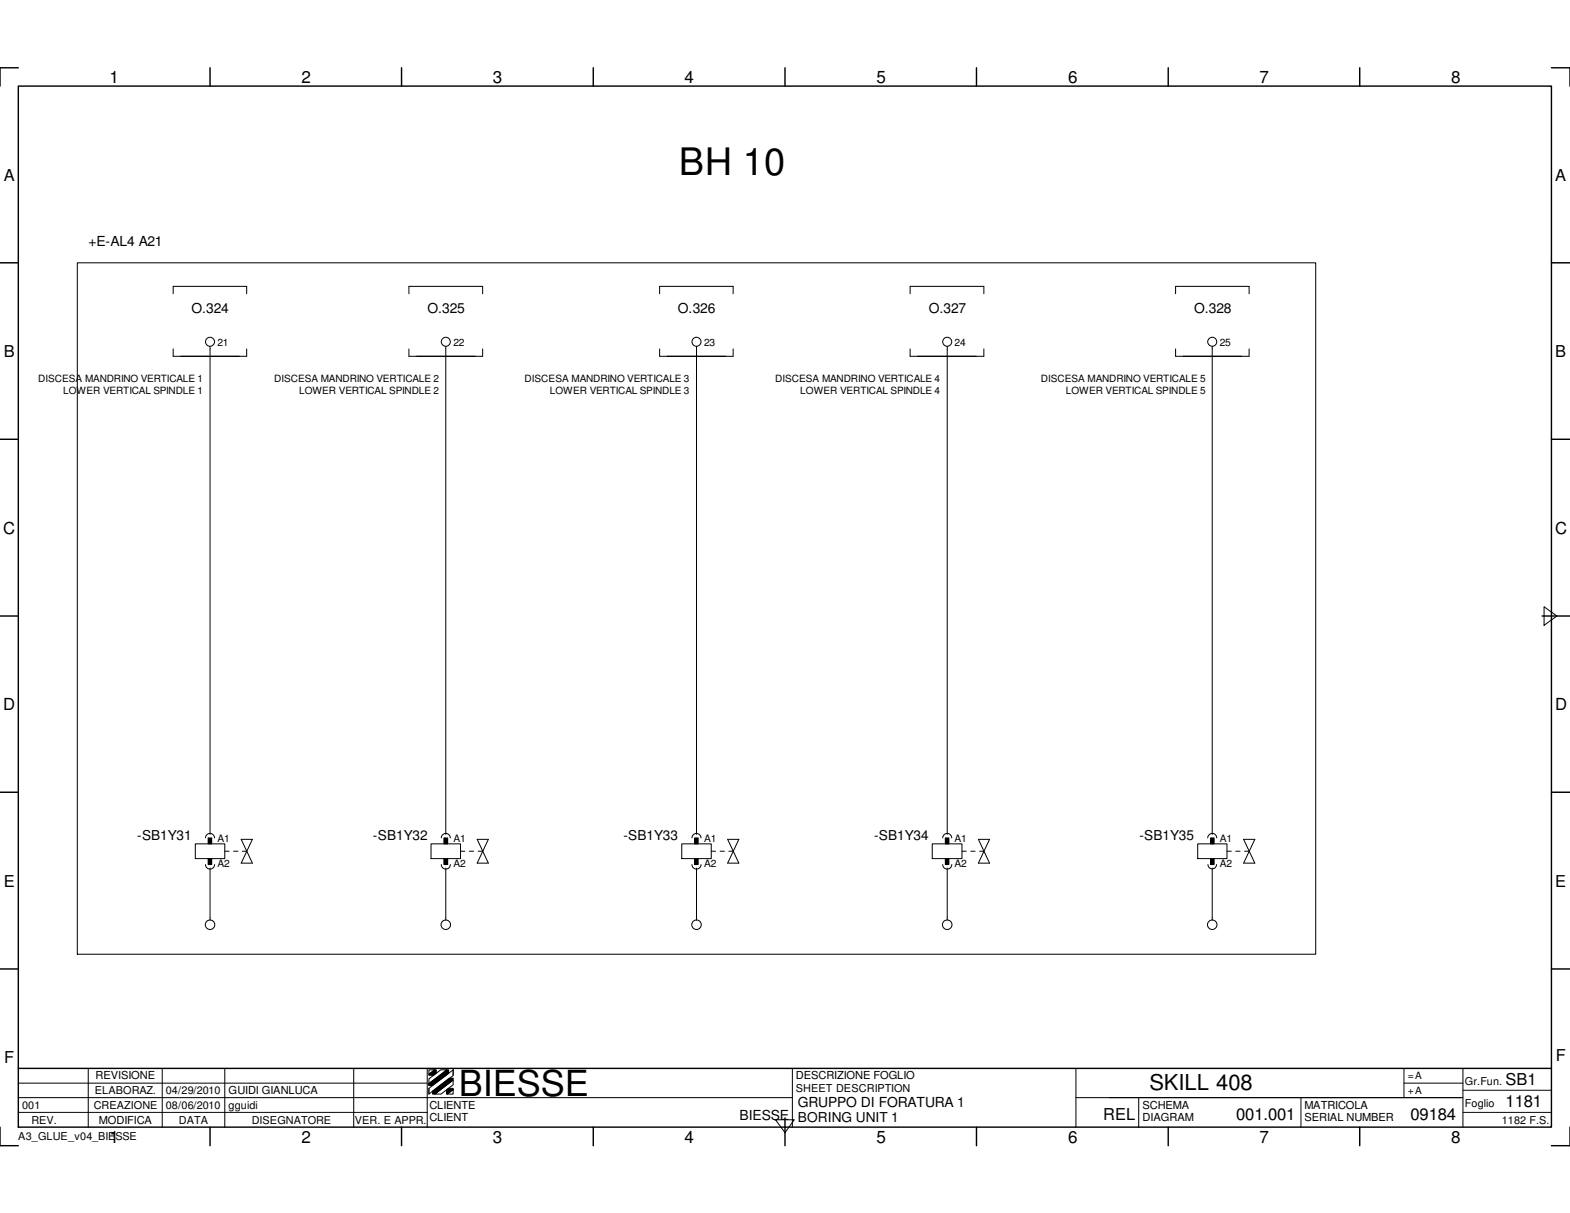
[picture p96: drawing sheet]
<svg xmlns="http://www.w3.org/2000/svg" width="279mm" height="216mm" viewBox="0 0 279 216" stroke-linecap="round" stroke-linejoin="round" font-family="sans-serif">
<defs><g id="words">
<text font-size="6.7" x="120.8" y="31.1">BH 10</text>
<text font-size="6.4" x="81.7" y="195.1">BIESSE</text>
<text font-size="3.9" x="204.6" y="194.1">SKILL 408</text>
<g font-size="3">
<text x="19.5" y="14.7">1</text>
<text x="53.6" y="14.7">2</text>
<text x="87.7" y="14.7">3</text>
<text x="121.8" y="14.7">4</text>
<text x="156" y="14.7">5</text>
<text x="190.1" y="14.7">6</text>
<text x="224.2" y="14.7">7</text>
<text x="258.2" y="14.7">8</text>
<text x=".6" y="95">C</text>
<text x="276.7" y="95">C</text>
<text x=".6" y="126.4">D</text>
<text x="276.7" y="126.4">D</text>
<text x="267.9" y="197">1181</text>
<text x="19.5" y="203.5">1</text>
<text x="53.6" y="203.5">2</text>
<text x="87.7" y="203.5">3</text>
<text x="121.8" y="203.5">4</text>
<text x="156" y="203.5">5</text>
<text x="190.1" y="203.5">6</text>
<text x="220" y="199.3">001.001</text>
<text x="224.2" y="203.5">7</text>
<text x="251" y="199.3">09184</text>
<text x="258.2" y="203.5">8</text>
</g>
<g font-size="2.9">
<text x=".7" y="32.1">A</text>
<text x="276.8" y="32.1">A</text>
<text x=".7" y="63.5">B</text>
<text x="276.8" y="63.5">B</text>
<text x=".7" y="157.9">E</text>
<text x="276.8" y="157.9">E</text>
<text x=".8" y="189.2">F</text>
<text x="276.9" y="188.9">F</text>
<text x="267.9" y="193.1">SB1</text>
<text x="196.3" y="199.3">REL</text>
</g>
<g font-size="2.5">
<text x="15.7" y="43.9">+E-AL4 A21</text>
<text x="34.1" y="55.7">O.324</text>
<text x="76.1" y="55.7">O.325</text>
<text x="120.6" y="55.7">O.326</text>
<text x="165.3" y="55.7">O.327</text>
<text x="212.5" y="55.7">O.328</text>
<text x="142" y="197">GRUPPO DI FORATURA 1</text>
<text x="131.6" y="199.3">BIESSE</text>
</g>
<g font-size="2.4">
<text x="24.4" y="149.6">-SB1Y31</text>
<text x="66.4" y="149.6">-SB1Y32</text>
<text x="111" y="149.6">-SB1Y33</text>
<text x="155.6" y="149.6">-SB1Y34</text>
<text x="202.8" y="149.6">-SB1Y35</text>
<text x="142" y="199.8">BORING UNIT 1</text>
</g>
<g font-size="2">
<text x="17" y="192.1">REVISIONE</text>
<text x="40.6" y="194.7">GUIDI GIANLUCA</text>
<text x="76.4" y="197.4">CLIENTE</text>
<text x="141.6" y="192.1">DESCRIZIONE FOGLIO</text>
<text x="203.3" y="197.4">SCHEMA</text>
<text x="232.2" y="197.4">MATRICOLA</text>
<text x="17.6" y="200">MODIFICA</text>
<text x="76.4" y="199.6">CLIENT</text>
<text x="203.3" y="199.6">DIAGRAM</text>
<text x="232.2" y="199.6">SERIAL NUMBER</text>
</g>
<g font-size="1.9">
<text x="3.9" y="197.4">001</text>
<text x="16.7" y="197.4">CREAZIONE</text>
<text x="16.9" y="194.7">ELABORAZ.</text>
<text x="29.5" y="194.7">04/29/2010</text>
<text x="29.5" y="197.4">08/06/2010</text>
<text x="40.6" y="197.4">gguidi</text>
<text x="141.6" y="194.4">SHEET DESCRIPTION</text>
<text x="260.7" y="197">Foglio</text>
<text x="260.7" y="193.1">Gr.Fun.</text>
<text x="3.3" y="202.9">A3_GLUE_v04_BIESSE</text>
<text x="5.6" y="200">REV.</text>
<text x="31.8" y="200">DATA</text>
<text x="44.8" y="200">DISEGNATORE</text>
<text x="63.2" y="200">VER. E APPR.</text>
<text x="267.3" y="200">1182 F.S.</text>
</g>
<g font-size="1.8">
<text x="38.7" y="61.5">21</text>
<text x="80.7" y="61.5">22</text>
<text x="125.3" y="61.5">23</text>
<text x="169.9" y="61.5">24</text>
<text x="217.1" y="61.5">25</text>
<text x="6.8" y="68.1">DISCESA MANDRINO VERTICALE 1</text>
<text x="11.2" y="70.1">LOWER VERTICAL SPINDLE 1</text>
<text x="48.8" y="68.1">DISCESA MANDRINO VERTICALE 2</text>
<text x="53.2" y="70.1">LOWER VERTICAL SPINDLE 2</text>
<text x="93.3" y="68.1">DISCESA MANDRINO VERTICALE 3</text>
<text x="97.8" y="70.1">LOWER VERTICAL SPINDLE 3</text>
<text x="138" y="68.1">DISCESA MANDRINO VERTICALE 4</text>
<text x="142.4" y="70.1">LOWER VERTICAL SPINDLE 4</text>
<text x="185.2" y="68.1">DISCESA MANDRINO VERTICALE 5</text>
<text x="189.7" y="70.1">LOWER VERTICAL SPINDLE 5</text>
<text x="38.7" y="149.9">A1</text>
<text x="80.7" y="149.9">A1</text>
<text x="125.3" y="149.9">A1</text>
<text x="169.9" y="149.9">A1</text>
<text x="217.1" y="149.9">A1</text>
<text x="38.7" y="154.4">A2</text>
<text x="80.7" y="154.4">A2</text>
<text x="125.3" y="154.4">A2</text>
<text x="169.9" y="154.4">A2</text>
<text x="217.1" y="154.4">A2</text>
<text x="250.5" y="192.1">=A</text>
<text x="250.5" y="194.7">+A</text>
</g>
</g></defs>
<g fill="none" stroke="#000" stroke-width=".25">
<path d="M3.3 15.3h272.8v185.3h-272.8zM3.3 12.1h-3.3v3.2M37.4 12.1v3.2M71.5 12.1v3.2M105.6 12.1v3.2M139.7 12.1v3.2M173.8 12.1v3.2M207.9 12.1v3.2M242 12.1v3.2M276.1 12.1h3.3v3.2M0 46.8h3.3M276.1 46.8h3.3"/>
<path d="M0 78.2h3.3M276.1 78.2h3.3M0 109.6h3.3M274.4 109.6h5M0 141h3.3M276.1 141h3.3M0 172.5h3.3M276.1 172.5h3.3M3.3 190.2h272.8M139.7 199v4.9M0 200.6v3.3h3.3M37.4 200.6v3.3"/>
<path d="M71.5 200.6v3.3M105.6 200.6v3.3M173.8 200.6v3.3M207.9 200.6v3.3M242 200.6v3.3M279.4 200.6v3.3h-3.3"/>
</g>
<g fill="none" stroke="#000" stroke-width=".18">
<path d="M13.8 46.8h220.3v123h-220.3zM30.8 52.3v-1.3h13.1v1.3M72.8 52.3v-1.3h13.1v1.3M117.4 52.3v-1.3h13.1v1.3M162 52.3v-1.3h13.1v1.3M209.2 52.3v-1.3h13.1v1.3M30.8 62.1v1.3h13.1v-1.3M37.4 61.6v86.9M72.8 62.1v1.3h13.1v-1.3M79.3 61.6v86.9M117.4 62.1v1.3h13.1v-1.3M124 61.6v86.9"/>
<path d="M162 62.1v1.3h13.1v-1.3M168.6 61.6v86.9M209.2 62.1v1.3h13.1v-1.3M215.7 61.6v86.9M274.8 108l2.3 1.6-2.3 1.7zM34.8 150.2h5.2v2.6h-5.2zM36.6 149.1a.8 .8 0 0 1 .8-.8 .8 .8 0 0 1 .8 .8M36.6 153.9a.8 .8 0 0 0 .8 .8 .8 .8 0 0 0 .8-.8M37 149.1h.7v1.1h-.7zM37 152.8h.7v1.1h-.7zM37.4 154.5v9.3M42.9 149.4l2 4.2h-2l2-4.2z"/>
<path d="M76.7 150.2h5.3v2.6h-5.3zM78.5 149.1a.8 .8 0 0 1 .8-.8 .8 .8 0 0 1 .8 .8M78.5 153.9a.8 .8 0 0 0 .8 .8 .8 .8 0 0 0 .8-.8M79 149.1h.7v1.1h-.7zM79 152.8h.7v1.1h-.7zM79.3 154.5v9.3M84.9 149.4h2l-2 4.2h2zM121.3 150.2h5.3v2.6h-5.3zM123.1 149.1a.8 .8 0 0 1 .9-.8 .8 .8 0 0 1 .8 .8M123.1 153.9a.8 .8 0 0 0 .9 .8 .8 .8 0 0 0 .8-.8M123.6 149.1h.6v1.1h-.6zM123.6 152.8h.6v1.1h-.6z"/>
<path d="M124 154.5v9.3M129.5 149.4h2l-2 4.2h2zM165.9 150.2h5.3v2.6h-5.3zM167.8 149.1a.8 .8 0 0 1 .8-.8 .8 .8 0 0 1 .8 .8M167.8 153.9a.8 .8 0 0 0 .8 .8 .8 .8 0 0 0 .8-.8M168.2 149.1h.7v1.1h-.7zM168.2 152.8h.7v1.1h-.7zM168.6 154.5v9.3M174.1 149.4h2l-2 4.2h2zM213.1 150.2h5.3v2.6h-5.3zM214.9 149.1a.8 .8 0 0 1 .8-.8 .8 .8 0 0 1 .8 .8M215 153.9a.76 .76 0 0 0 .7 .7 .76 .76 0 0 0 .8-.7"/>
<path d="M215.4 149.1h.7v1.1h-.7zM215.4 152.8h.7v1.1h-.7zM215.7 154.5v9.3M221.3 149.4h2l-2 4.2h2zM3.3 195.4h137.7M3.3 198h72.7M3.3 192.8h72.7M15.7 190.2v10.4M28.9 190.2v10.4M40 190.2v10.4M62.9 190.2v10.4M76 190.2v10.4"/>
<path d="M76.3 192.9l3.2-2.5h.3v.7l-2.8 2.1h-.7zM76.3 191.2l1-.8h.3v.6l-.4 .4h-.9zM76.3 193.7l4.3-3.3v1l-4.3 3.3zM76.3 192l2.1-1.6h1.1l-3.2 2.5zM76.3 190.4h1l-1 .8zM76.3 192.9v.4M76.3 193.7v1M77 194.2l3-2.3h.6v.3l-3.2 2.5h-.4zM77.4 194.7l3.2-2.5v.9l-2.1 1.6zM79.5 194l.3-.3h.8v.2l-1 .8h-.1zM79.6 194.7l1-.8v.8zM80.6 190.4v1"/>
<path d="M138 199.3h3.4l-1.7 2.3zM141 190.2v10.4M191.5 195.4h68.8M191.5 190.2v10.4M202.6 195.4v5.2M231.5 195.4v5.2M249.9 192.8h10.4M249.9 190.2v5.2M260.3 190.2v10.4M260.3 198h15.8M260.3 194.1h15.8"/>
<circle cx="37.4" cy="60.8" r=".8"/>
<circle cx="79.3" cy="60.8" r=".8"/>
<circle cx="124" cy="60.8" r=".8"/>
<circle cx="168.6" cy="60.8" r=".8"/>
<circle cx="215.7" cy="60.8" r=".8"/>
<circle cx="37.4" cy="164.6" r=".85"/>
<circle cx="79.3" cy="164.6" r=".85"/>
<circle cx="124" cy="164.6" r=".85"/>
<circle cx="168.6" cy="164.6" r=".85"/>
<circle cx="215.7" cy="164.6" r=".85"/>
</g>
<g fill="#000">
<path d="M37 149.1h.7v1.1h-.7z" fill-rule="evenodd"/>
<path d="M37 152.8h.7v1.1h-.7z" fill-rule="evenodd"/>
<path d="M79 149.1h.7v1.1h-.7z" fill-rule="evenodd"/>
<path d="M79 152.8h.7v1.1h-.7z" fill-rule="evenodd"/>
<path d="M123.6 149.1h.6v1.1h-.6z" fill-rule="evenodd"/>
<path d="M123.6 152.8h.6v1.1h-.6z" fill-rule="evenodd"/>
<path d="M168.2 149.1h.7v1.1h-.7z" fill-rule="evenodd"/>
<path d="M168.2 152.8h.7v1.1h-.7z" fill-rule="evenodd"/>
<path d="M215.4 149.1h.7v1.1h-.7z" fill-rule="evenodd"/>
<path d="M215.4 152.8h.7v1.1h-.7z" fill-rule="evenodd"/>
<path d="M76.3 191.2l1-.8h.3v.6l-.4 .4h-.9z" fill-rule="evenodd"/>
<path d="M77 194.2l3-2.3h.6v.3l-3.2 2.5h-.4z" fill-rule="evenodd"/>
<path d="M76.3 192.9l3.2-2.5h.3v.7l-2.8 2.1h-.7z" fill-rule="evenodd"/>
<path d="M79.5 194l.3-.3h.8v.2l-1 .8h-.1z" fill-rule="evenodd"/>
</g>
<path d="M40 151.5h3.9M82 151.5h3.9M126.6 151.5h3.9M171.2 151.5h3.9M218.4 151.5h3.9" fill="none" stroke="#000" stroke-width=".18" stroke-dasharray=".8 .8"/>
<use href="#words"/>
</svg>
